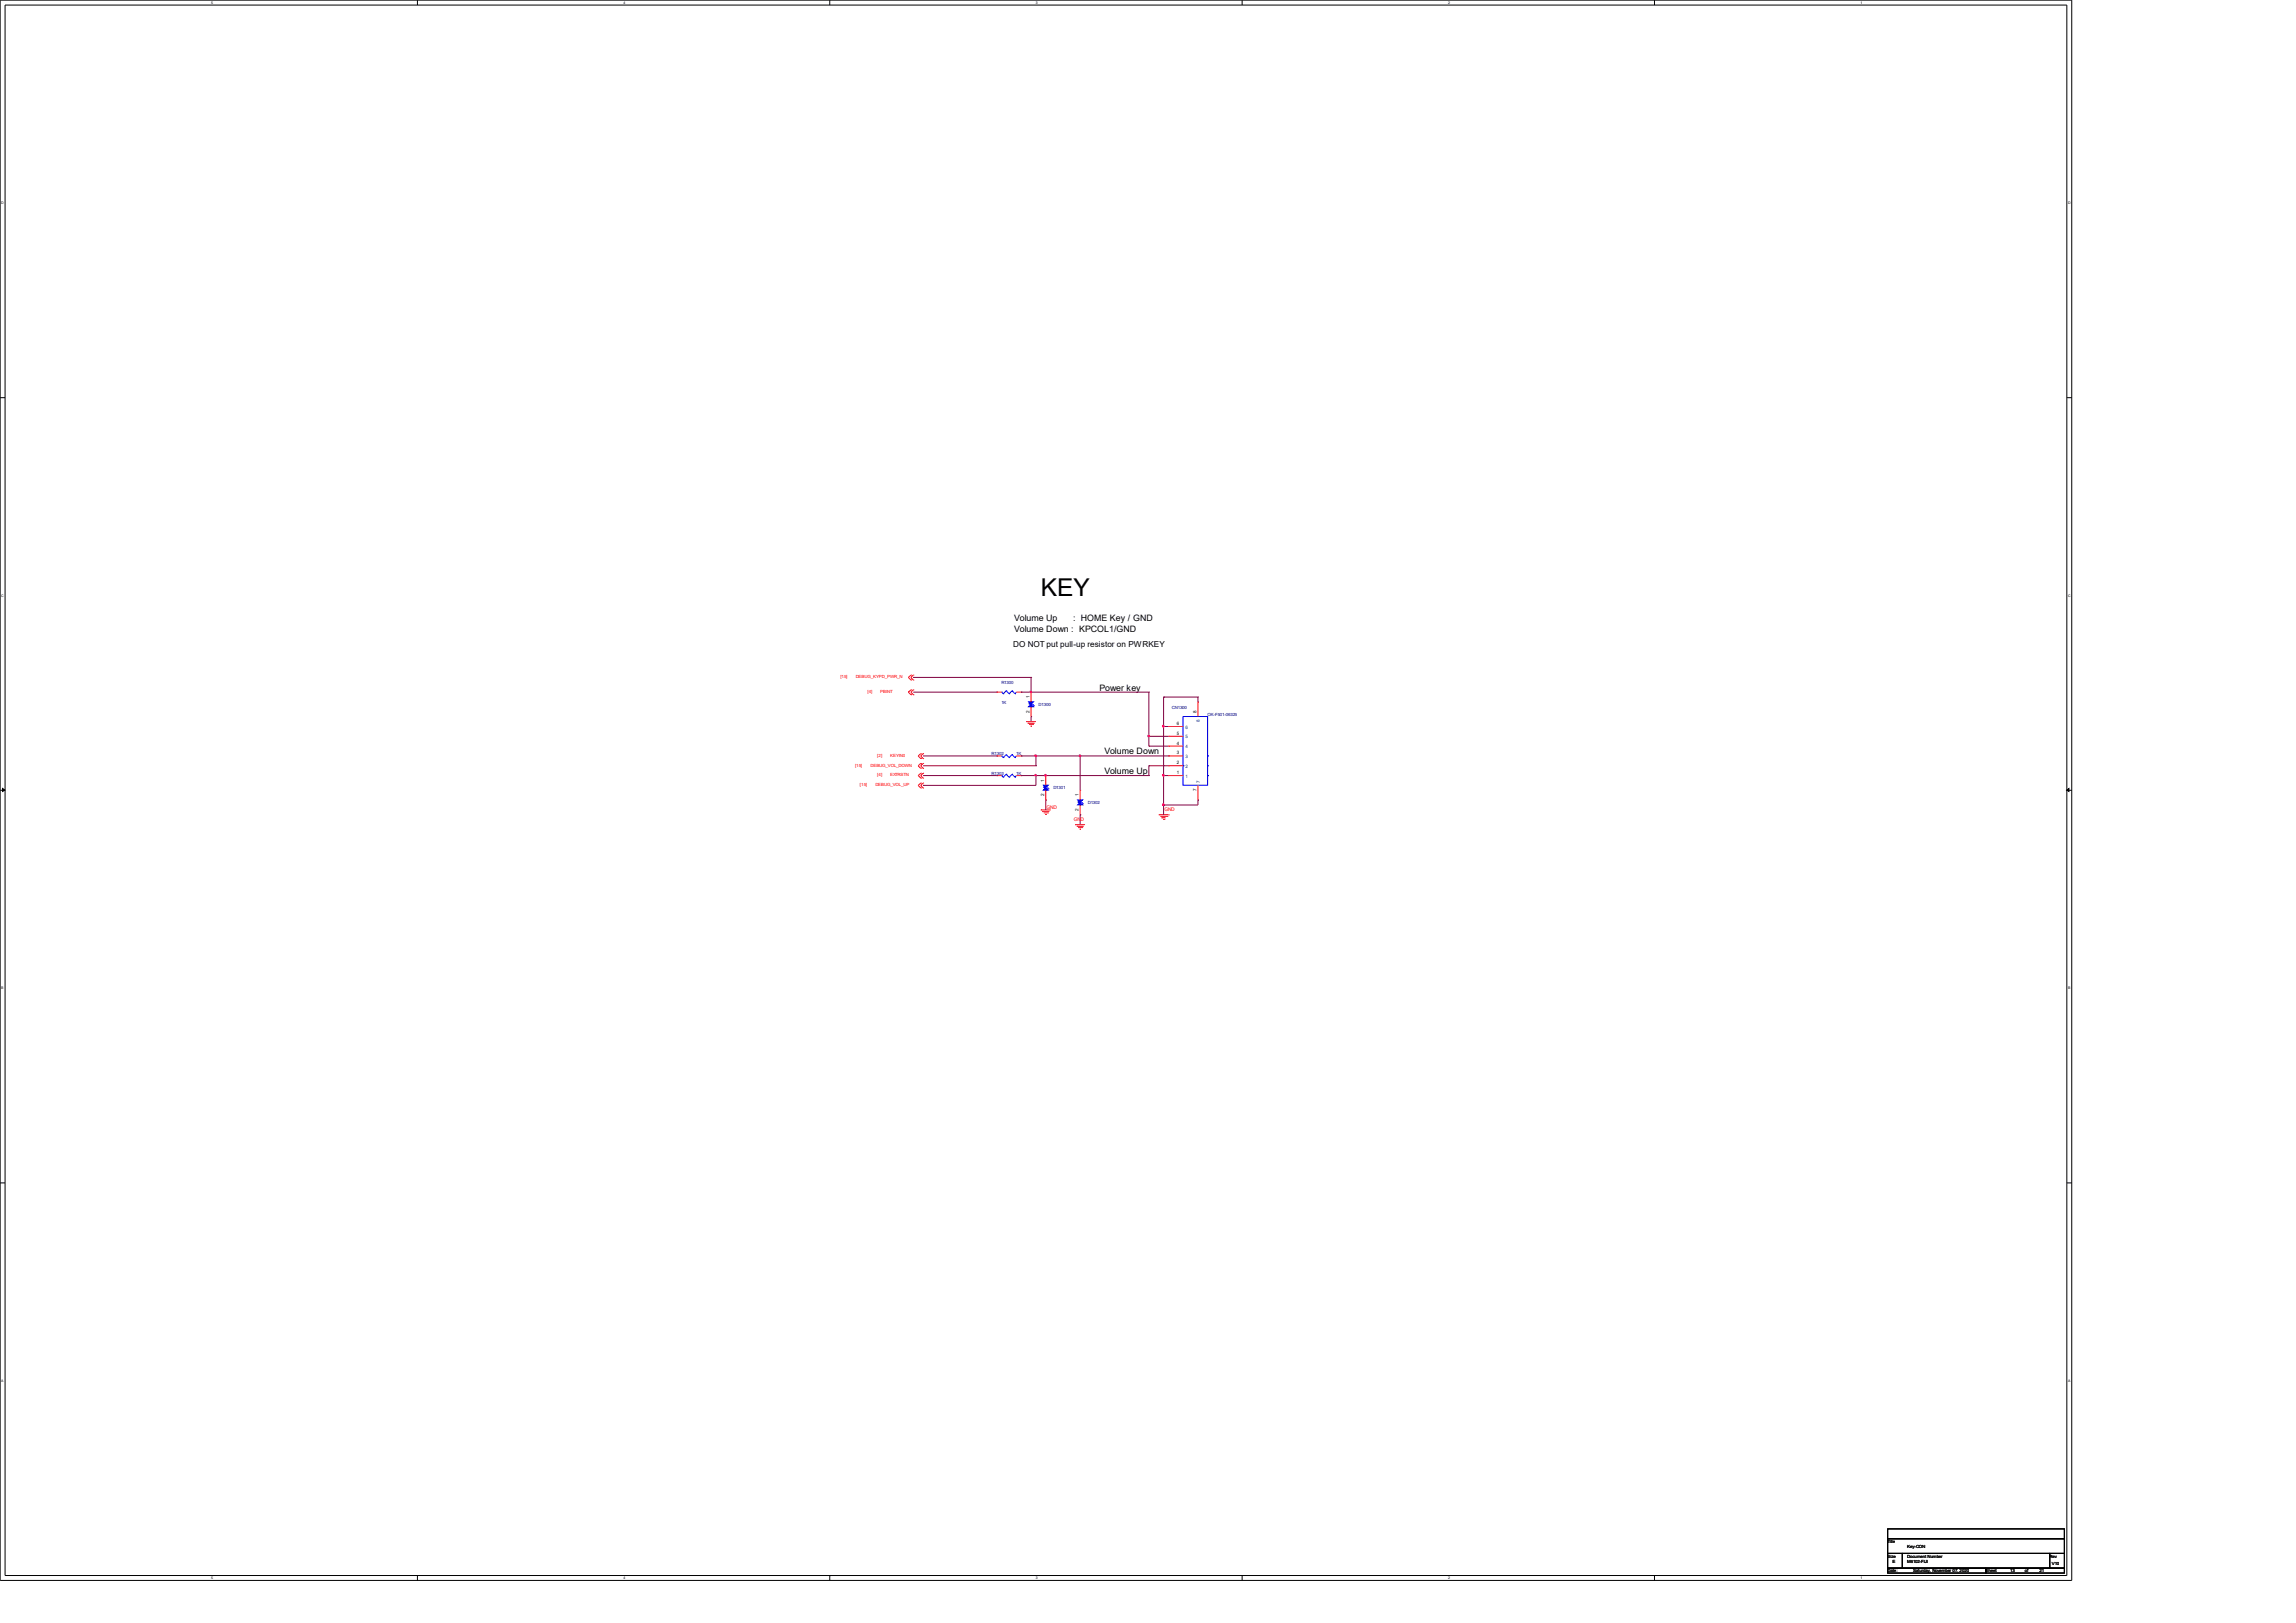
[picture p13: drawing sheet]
<svg xmlns="http://www.w3.org/2000/svg" width="297mm" height="210mm" viewBox="0 0 297 210" stroke-linecap="round" stroke-linejoin="round" font-family="sans-serif">
<defs><g id="words">
<text font-size="3.2" x="134.6" y="77.1">KEY</text>
<g font-size="1.1">
<text x="131.1" y="83.7">DO NOT put pull-up resistor on PWRKEY</text>
<text x="131.2" y="80.3">Volume Up</text>
<text x="131.2" y="81.7">Volume Down : KPCOL1/GND</text>
<text x="138.8" y="80.3">: HOME Key / GND</text>
<text x="142.2" y="89.4">Power key</text>
<text x="142.9" y="97.6">Volume Down</text>
<text x="142.9" y="100.2">Volume Up</text>
</g>
<g font-size=".6" fill="#f00">
<text x="108.7" y="87.8">[15]</text>
<text x="110.7" y="87.8">DEBUG_KYPD_PWR_N</text>
<text x="112.2" y="89.7">[4]</text>
<text x="113.9" y="89.7">PBINT</text>
<text x="110.6" y="99.2">[15]</text>
<text x="111.2" y="101.7">[15]</text>
<text x="112.6" y="99.2">DEBUG_VOL_DOWN</text>
<text x="113.2" y="101.7">DEBUG_VOL_UP</text>
<text x="113.5" y="97.9">[2]</text>
<text x="113.5" y="100.5">[4]</text>
<text x="115.1" y="97.9">KEYIN0</text>
<text x="115.1" y="100.5">EXTRSTN</text>
<text x="135.4" y="104.6">GND</text>
<text x="138.9" y="106.3">GND</text>
<text x="150.6" y="105">GND</text>
</g>
<g font-size=".6" fill="#000080">
<text x="129.5" y="88.5">R1300</text>
<text x="129.5" y="91.1">1K</text>
<text x="134.4" y="91.4">D1300</text>
<text x="151.6" y="91.7">CN1300</text>
<text x="156.2" y="92.6">OK-F501-06325</text>
<text x="128.3" y="97.7">R1302</text>
<text x="128.3" y="100.2">R1303</text>
<text x="131.4" y="97.7">1K</text>
<text x="131.4" y="100.2">1K</text>
<text x="136.3" y="102.2">D1301</text>
<text x="140.7" y="104.1">D1302</text>
</g>
<g font-size=".6">
<text x="133.2" y="92.2" transform="rotate(-90 133.2 92.2)">2</text>
<text x="133.2" y="90.3" transform="rotate(-90 133.2 90.3)">1</text>
<text x="152.2" y="95.1">5</text>
<text x="152.2" y="93.8">6</text>
<text x="154.8" y="92.2" transform="rotate(-90 154.8 92.2)">8</text>
<text x="135.1" y="101.1" transform="rotate(-90 135.1 101.1)">1</text>
<text x="152.2" y="100.2">1</text>
<text x="152.2" y="98.9">2</text>
<text x="152.2" y="97.6">3</text>
<text x="152.2" y="96.4">4</text>
<text x="135.1" y="103" transform="rotate(-90 135.1 103)">2</text>
<text x="139.5" y="104.9" transform="rotate(-90 139.5 104.9)">2</text>
<text x="139.5" y="103" transform="rotate(-90 139.5 103)">1</text>
<text x="154.8" y="102.4" transform="rotate(-90 154.8 102.4)">7</text>
<text x="244.2" y="199.6">Title</text>
<text x="244.2" y="201.5">Size</text>
<text x="244.2" y="203.5">Date:</text>
<text x="244.8" y="202.2">E</text>
<text x="246.7" y="201.5">Document Number</text>
<text x="246.7" y="202.2">M6102-FIJI</text>
<text x="246.7" y="200.3">Key-CON</text>
<text x="247.5" y="203.5">Saturday, November 07, 2020</text>
<text x="256.9" y="203.5">Sheet</text>
<text x="260" y="203.5">13</text>
<text x="261.9" y="203.5">of</text>
<text x="263.8" y="203.5">21</text>
<text x="265.1" y="201.5">Rev</text>
<text x="265.4" y="202.5">V10</text>
</g>
<g font-size=".6" fill="#004080">
<text x="153.4" y="95.5">5</text>
<text x="153.4" y="94.3">6</text>
<text x="155.2" y="93.4" transform="rotate(-90 155.2 93.4)">8</text>
<text x="153.4" y="100.6">1</text>
<text x="153.4" y="99.4">2</text>
<text x="153.4" y="98.1">3</text>
<text x="153.4" y="96.8">4</text>
<text x="155.2" y="101.3" transform="rotate(-90 155.2 101.3)">7</text>
</g>
<g font-size=".5">
<text x="27.3" y=".5">5</text>
<text x="80.6" y=".5">4</text>
<text x="134" y=".5">3</text>
<text x="187.3" y=".5">2</text>
<text x="240.7" y=".5">1</text>
<text x=".2" y="26.4">D</text>
<text x="267.5" y="26.4">D</text>
<text x=".2" y="77.2">C</text>
<text x="267.5" y="77.2">C</text>
<text x=".2" y="128">B</text>
<text x="267.5" y="128">B</text>
<text x=".2" y="178.8">A</text>
<text x="267.5" y="178.8">A</text>
<text x="27.3" y="204.3">5</text>
<text x="80.6" y="204.3">4</text>
<text x="134" y="204.3">3</text>
<text x="187.3" y="204.3">2</text>
<text x="240.7" y="204.3">1</text>
</g>
</g></defs>
<g fill="none" stroke="#000" stroke-width=".13">
<path d="M0 0h268v204.5h-268zM.7 .7h266.7v203.2h-266.7zM54 0v.7M107.3 0v.7M160.7 0v.7M214 0v.7M0 51.5h.7M267.4 51.5h.6M0 102.3h.7M267.4 102.3h.6M0 153.1h.7M267.4 153.1h.6"/>
<path d="M244.2 197.8h22.8v1.3h-22.8zM244.2 199.1h22.8v1.9h-22.8zM54 203.9v.6M107.3 203.9v.6M160.7 203.9v.6M214 203.9v.6M244.2 201h1.9v1.9h-1.9zM244.2 202.9h12.7v.6h-12.7zM246.1 201h19v1.9h-19zM256.9 202.9h10.1v.6h-10.1zM265.1 201h1.9v1.9h-1.9z"/>
</g>
<path d="M.3 102l.3 .2-.3 .2zM267.3 102.2l.3-.2v.4z" fill="#000" stroke="#000" stroke-width=".13"/>
<g fill="none" stroke="#f00" stroke-width=".13">
<path d="M117.8 88h.1M117.8 87.4h.1M117.8 89.9h.1M117.8 89.3h.1M117.8 87.4l-.3 .3 .3 .3M117.8 89.3l-.3 .3 .3 .3M118.1 88h.1M118.1 87.4h.1M118.1 89.9h.1M118.1 89.3h.1M118.1 87.4l-.3 .3 .3 .3M118.1 89.3l-.3 .3 .3 .3"/>
<path d="M119.1 98.1h.1M119.1 97.5h.1M119.1 99.4h.1M119.1 98.8h.1M119.1 97.5l-.3 .3 .3 .3M119.1 98.8l-.3 .3 .3 .3M119.4 98.1h.1M119.4 97.5h.1M119.4 99.4h.1M119.4 98.8h.1M119.4 97.5l-.3 .3 .3 .3M119.4 98.8l-.3 .3 .3 .3"/>
<path d="M128.9 89.6h.1M128.9 97.8h.1M128.9 97.8h.7M128.9 89.6h.7M131.5 97.8h.6M131.5 89.6h.6M132.1 89.6h.1M132.1 97.8h.1M132.7 93.4h.1M132.7 93.4h1.3M132.9 93.6h.1M132.9 93.6h.9"/>
<path d="M133.1 93.7h.5M133.3 94h.1M133.3 94h.2M133.4 89.6h.1M133.4 92.7h.1M133.4 89.6v1.2M133.4 91.5v1.2M133.6 93.7h.1M151.2 99.1h.1M151.2 97.8h.1M151.2 96.5h.1M151.2 95.3h.1"/>
<path d="M151.2 94h.1M151.2 99.1h1.9M151.2 97.8h1.9M151.2 96.5h1.9M151.2 95.3h1.9M151.2 94h1.9M155 90.8h.1M155 90.8v1.9M119.1 100.7h.1M119.1 100.1h.1M119.1 102h.1M119.1 101.3h.1"/>
<path d="M119.1 100.1l-.3 .3 .3 .3M119.1 101.3l-.3 .3 .3 .4M119.4 100.7h.1M119.4 100.1h.1M119.4 102h.1M119.4 101.3h.1M119.4 100.1l-.3 .3 .3 .3M119.4 101.3l-.3 .3 .3 .4M128.9 100.4h.1M128.9 100.4h.7M131.5 100.4h.6M132.1 100.4h.1"/>
<path d="M134.6 104.8h.1M134.6 104.8h1.3M134.9 105h.1M134.9 105h.8M135 105.2h.5M135.2 105.4h.1M135.2 105.4h.2M135.3 100.4h.1M135.3 103.5h.1M135.3 100.4v1.2M135.3 102.3v1.2M135.5 105.2h.1"/>
<path d="M139.1 106.7h.1M139.1 106.7h1.3M139.3 106.9h.1M139.3 106.9h.9M139.5 107.1h.5M139.7 107.3h.1M139.7 102.3h.1M139.7 105.4h.1M139.7 102.3v1.2M139.7 104.2v1.2M140 107.1h.1M149.9 105.4h1.3"/>
<path d="M150.1 105.6h.9M150.3 105.8h.1M150.3 105.8h.5M150.5 106h.1M150.6 106h.1M151 105.6h.1M151.2 105.4h.1M151.2 100.4h.1M151.2 100.4h1.9M155 103.5h.1M155 101.6v1.9"/>
</g>
<g fill="none" stroke="#00f" stroke-width=".13">
<path d="M129.6 89.6h.1M129.6 97.8h.1M129.6 89.6l.2 .2M129.6 97.8l.2 .2M129.8 89.8h.1M129.8 98h.1M130.2 89.4h.1M130.2 97.6h.1M130.2 89.4l.3 .4M130.2 89.4l-.4 .4M130.2 97.6l.3 .4M130.2 97.6l-.4 .4"/>
<path d="M130.5 89.8h.1M130.5 98h.1M130.9 89.4h.1M130.9 97.6h.1M130.9 89.4l.4 .4M130.9 89.4l-.4 .4M130.9 97.6l.4 .4M130.9 97.6l-.4 .4M131.3 89.8h.1M131.3 98h.1M131.5 89.6l-.2 .2M131.5 97.8l-.2 .2"/>
<path d="M133.1 91h.1M133.1 91l.1 .2M133.2 91.2h.1M133.2 91.2h.4M133.4 90.8h.1M133.4 91.5h.1M133.6 91.2h.1M133.6 91.2l.1 .1M133.7 91.3h.1M153 92.7h3.2v8.9h-3.2zM153.1 99.1h.1M156.2 97.8h.1"/>
<path d="M156.2 99.1h.1M129.6 100.4h.1M129.6 100.4l.2 .2M129.8 100.6h.1M130.2 100.2h.1M130.2 100.2l.3 .4M130.2 100.2l-.4 .4M130.5 100.6h.1M130.9 100.2h.1M130.9 100.2l.4 .4M130.9 100.2l-.4 .4M131.3 100.6h.1"/>
<path d="M131.5 100.4l-.2 .2M135 101.8h.1M135 101.8l.1 .2M135.1 102h.1M135.1 102h.4M135.3 101.6h.1M135.3 102.3h.1M135.5 102h.1M135.5 102l.1 .1M135.6 102.1h.1M139.4 103.7h.1M139.4 103.7l.2 .2"/>
<path d="M139.6 103.9h.1M139.6 103.9h.3M139.7 103.5h.1M139.7 104.2h.1M139.9 103.9h.1M139.9 103.9l.2 .1M140.1 104h.1M156.2 100.4h.1"/>
</g>
<g fill="#00f" stroke="#00f" stroke-width=".13">
<path d="M135 101.6h.6l-.3 .3z"/>
<path d="M135 102.2l.3-.3 .3 .3z"/>
<path d="M139.4 103.5h.6l-.3 .3z"/>
<path d="M139.4 104.1l.3-.3 .3 .3z"/>
<path d="M133.1 90.8h.6l-.4 .3z"/>
<path d="M133.1 91.4l.2-.3 .4 .3z"/>
</g>
<g fill="none" stroke="#800040" stroke-width=".13">
<path d="M118.1 87.7h.1M118.1 87.7h15.3M118.1 89.6h10.8M119.4 97.8h9.5M119.4 99.1h14.6M128.9 89.6h.1M128.9 97.8h.1M132.1 89.6h.1M132.1 97.8h.1M132.1 89.6h16.5M132.1 97.8h19.1M133.4 87.7h.1"/>
<path d="M133.4 89.6h.1M133.4 92.7h.1M133.4 87.7v1.9M133.4 92.7v.7M134 97.8h.1M134 99.1h.1M134 97.8v1.3M139.7 97.8h.1M139.7 97.8v4.5M148.6 89.6h.1M148.6 95.3h.1M148.6 99.1h.1"/>
<path d="M148.6 96.5h.1M148.6 89.6v6.9M148.6 99.1v1.3M148.6 95.3h2.6M148.6 99.1h2.6M148.6 96.5h2.6M150.5 90.2h.1M150.5 94h.1M150.5 90.2v15.2M150.5 90.2h4.5M150.5 94h.7M151.2 97.8h.1"/>
<path d="M155 90.2h.1M155 90.2v.6M119.4 101.6h.1M119.4 100.4h9.5M128.9 100.4h.1M132.1 100.4h.1M132.1 100.4h16.5M134 100.4h.1M134 100.4v1.2h-14.6M135.3 100.4h.1M135.3 103.5h.1M135.3 103.5v1.3"/>
<path d="M139.7 105.4h.1M139.7 105.4v1.3M148.6 100.4h.1M150.5 100.4h.1M150.5 104.2h.1M150.5 100.4h.7M155 103.5h.1M155 103.5v.7h-4.5"/>
</g>
<g fill="#f0f" stroke="#f0f" stroke-width=".13">
<circle cx="133.3" cy="89.5" r=".11"/>
<circle cx="148.6" cy="95.2" r=".11"/>
<circle cx="150.5" cy="94" r=".11"/>
<circle cx="134" cy="97.8" r=".11"/>
<circle cx="139.7" cy="97.8" r=".11"/>
<circle cx="134" cy="100.3" r=".11"/>
<circle cx="135.2" cy="100.3" r=".11"/>
<circle cx="150.5" cy="100.3" r=".11"/>
<circle cx="150.5" cy="104.1" r=".11"/>
</g>
<use href="#words"/>
</svg>
